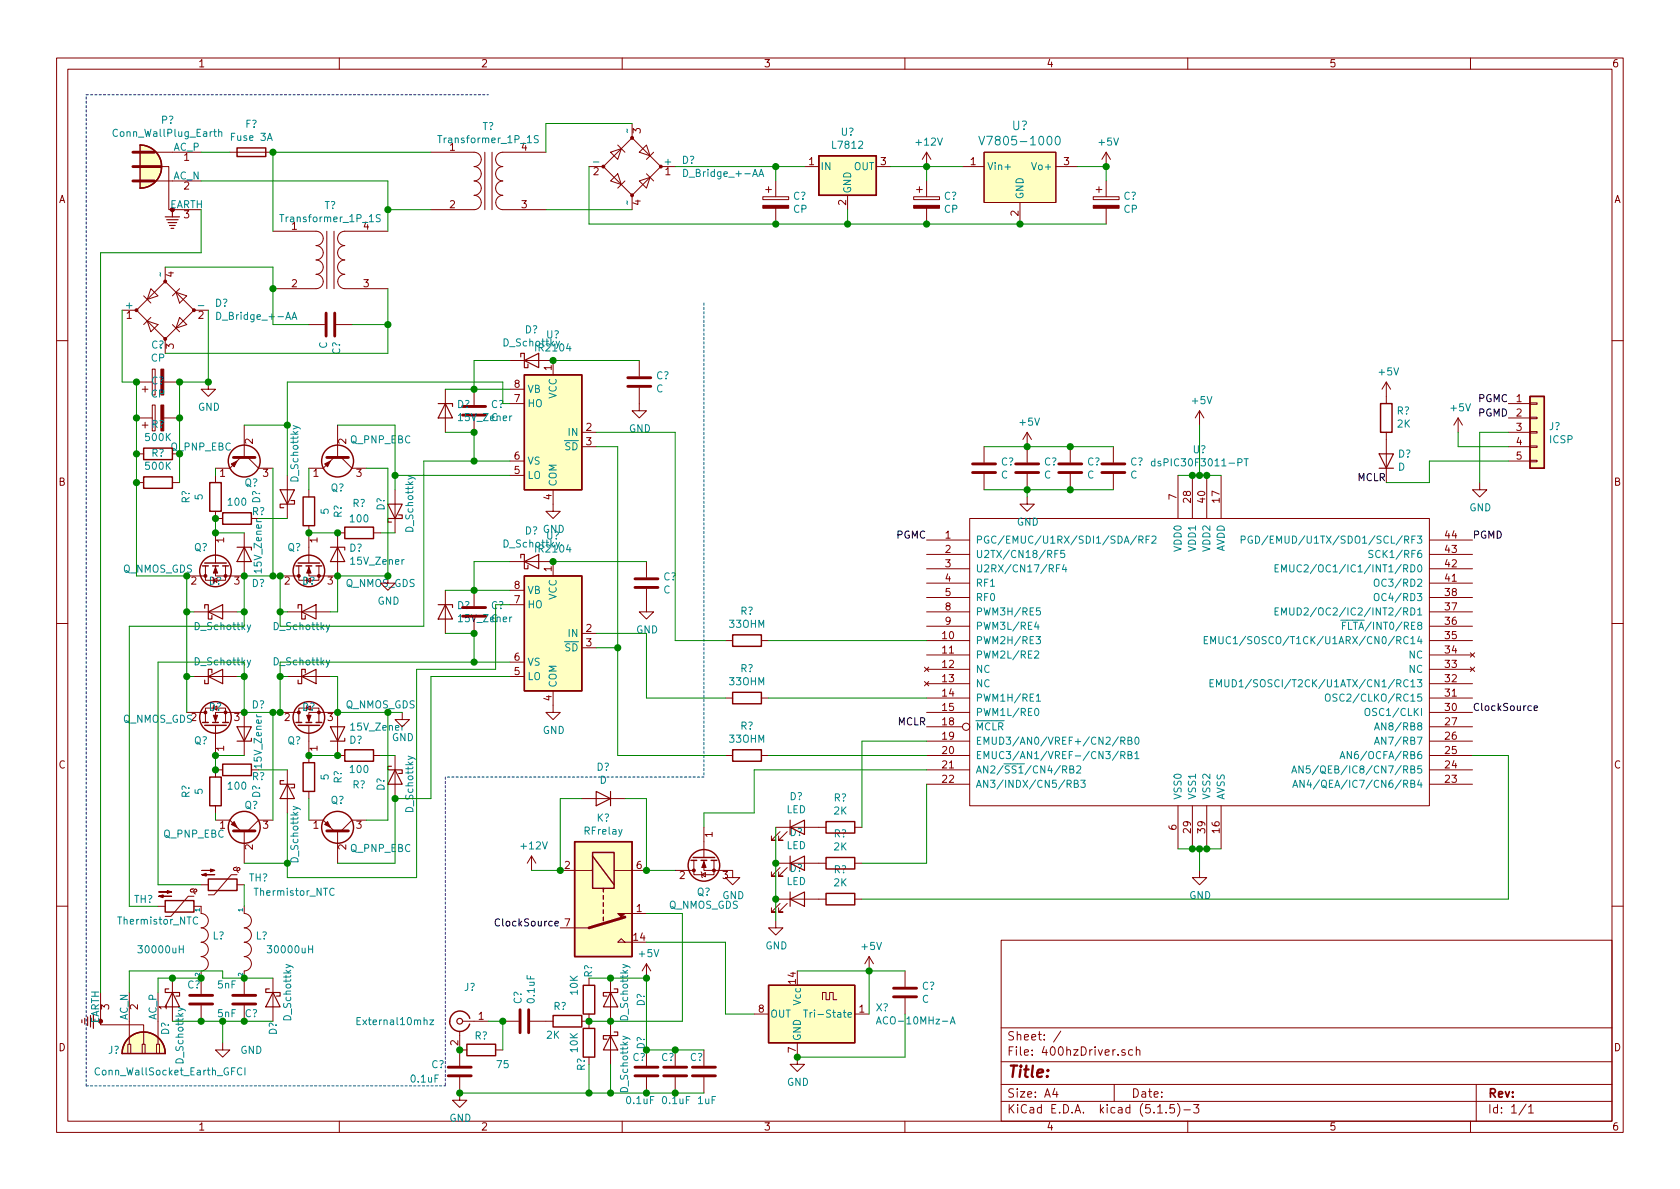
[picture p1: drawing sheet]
<svg xmlns="http://www.w3.org/2000/svg" width="297mm" height="210mm" viewBox="0 0 297 210" stroke-linecap="round" stroke-linejoin="round" font-family="sans-serif">
<defs><g id="words">
<text font-size="2.8" fill="#840000" x="178" y="190.5">Title:</text>
<g font-size="2.1" fill="#008484">
<text x="178.9" y="23">U?</text>
<text x="174.6" y="25.7">V7805-1000</text>
</g>
<g font-size="2.1" fill="#840000">
<text x="178" y="184">Sheet: /</text>
<text x="178" y="186.7">File: 400hzDriver.sch</text>
<text x="178" y="196.9">KiCad E.D.A. kicad (5.1.5)-3</text>
<text x="178" y="194.1">Size: A4</text>
<text x="200" y="194.1">Date:</text>
<text x="263" y="194.1">Rev:</text>
<text x="263" y="196.9">Id: 1/1</text>
</g>
<g font-size="1.8" fill="#840000">
<text x="35" y="11.9">1</text>
<text x="85" y="11.9">2</text>
<text x="135" y="11.9">3</text>
<text x="185" y="11.9">4</text>
<text x="235" y="11.9">5</text>
<text x="285" y="11.9">6</text>
<text x="113.3" y="23.6" transform="rotate(-90 113.3 23.6)">3</text>
<text x="32.5" y="28.4">1</text>
<text x="79.5" y="26.7">1</text>
<text x="143" y="29.2">1</text>
<text x="155.7" y="29.2">3</text>
<text x="171.6" y="29.2">1</text>
<text x="188.1" y="29.2">3</text>
<text x="10.4" y="35.9">A</text>
<text x="32.5" y="33.5">2</text>
<text x="104.9" y="31">2</text>
<text x="117.6" y="31">1</text>
<text x="285.4" y="35.9">A</text>
<text x="32.5" y="38.6">3</text>
<text x="51.6" y="40.6">1</text>
<text x="79.5" y="36.8">2</text>
<text x="92.2" y="36.8">3</text>
<text x="113.3" y="36.3" transform="rotate(-90 113.3 36.3)">4</text>
<text x="149.6" y="36.3" transform="rotate(-90 149.6 36.3)">2</text>
<text x="180.1" y="38.2" transform="rotate(-90 180.1 38.2)">2</text>
<text x="30.7" y="49" transform="rotate(-90 30.7 49)">4</text>
<text x="51.6" y="50.8">2</text>
<text x="64.3" y="50.8">3</text>
<text x="22.4" y="56.4">1</text>
<text x="35.1" y="56.4">2</text>
<text x="30.7" y="61.7" transform="rotate(-90 30.7 61.7)">3</text>
<text x="97.5" y="65.5" transform="rotate(-90 97.5 65.5)">1</text>
<text x="91" y="71.1">7</text>
<text x="91" y="68.6">8</text>
<text x="268.1" y="71.1">1</text>
<text x="103.7" y="76.2">2</text>
<text x="268.1" y="73.7">2</text>
<text x="268.1" y="76.2">3</text>
<text x="30.2" y="79.7">Q_PNP_EBC</text>
<text x="44.7" y="78.5" transform="rotate(-90 44.7 78.5)">2</text>
<text x="61.2" y="78.5" transform="rotate(-90 61.2 78.5)">2</text>
<text x="91" y="83.8">5</text>
<text x="91" y="81.3">6</text>
<text x="103.7" y="78.7">3</text>
<text x="268.1" y="78.7">4</text>
<text x="268.1" y="81.3">5</text>
<text x="10.4" y="85.9">B</text>
<text x="38.9" y="84.3">1</text>
<text x="46.5" y="84.3">3</text>
<text x="55.4" y="84.3">1</text>
<text x="63" y="84.3">3</text>
<text x="97.5" y="88.4" transform="rotate(-90 97.5 88.4)">4</text>
<text x="208" y="88.4" transform="rotate(-90 208 88.4)">7</text>
<text x="210.6" y="88.8" transform="rotate(-90 210.6 88.8)">28</text>
<text x="213.1" y="88.8" transform="rotate(-90 213.1 88.8)">40</text>
<text x="215.6" y="88.8" transform="rotate(-90 215.6 88.8)">17</text>
<text x="285.4" y="85.9">B</text>
<text x="39.6" y="96" transform="rotate(-90 39.6 96)">1</text>
<text x="56.1" y="96" transform="rotate(-90 56.1 96)">1</text>
<text x="167.2" y="95.2">1</text>
<text x="255.6" y="95.2">44</text>
<text x="97.5" y="101.1" transform="rotate(-90 97.5 101.1)">1</text>
<text x="167.2" y="97.8">2</text>
<text x="167.2" y="100.3">3</text>
<text x="255.6" y="100.3">42</text>
<text x="255.6" y="97.8">43</text>
<text x="33.8" y="103.4">2</text>
<text x="36.9" y="103.4">D?</text>
<text x="41.4" y="103.4">3</text>
<text x="50.3" y="103.4">2</text>
<text x="57.9" y="103.4">3</text>
<text x="91" y="106.7">7</text>
<text x="91" y="104.1">8</text>
<text x="167.2" y="102.9">4</text>
<text x="167.2" y="105.4">5</text>
<text x="167.2" y="107.9">8</text>
<text x="255.6" y="102.9">41</text>
<text x="255.6" y="107.9">37</text>
<text x="255.6" y="105.4">38</text>
<text x="103.7" y="111.8">2</text>
<text x="166.7" y="113">10</text>
<text x="167.2" y="110.5">9</text>
<text x="255.6" y="113">35</text>
<text x="255.6" y="110.5">36</text>
<text x="91" y="119.4">5</text>
<text x="91" y="116.8">6</text>
<text x="103.7" y="114.3">3</text>
<text x="166.7" y="115.6">11</text>
<text x="166.7" y="118.1">12</text>
<text x="255.6" y="118.1">33</text>
<text x="255.6" y="115.6">34</text>
<text x="97.5" y="123.9" transform="rotate(-90 97.5 123.9)">4</text>
<text x="166.7" y="120.6">13</text>
<text x="166.7" y="123.2">14</text>
<text x="166.7" y="125.7">15</text>
<text x="255.6" y="125.7">30</text>
<text x="255.6" y="123.2">31</text>
<text x="255.6" y="120.6">32</text>
<text x="41.4" y="127.5">3</text>
<text x="50.3" y="127.5">2</text>
<text x="57.9" y="127.5">3</text>
<text x="166.7" y="128.3">18</text>
<text x="166.7" y="130.8">19</text>
<text x="255.6" y="130.8">26</text>
<text x="255.6" y="128.3">27</text>
<text x="10.4" y="135.9">C</text>
<text x="39.6" y="132.8" transform="rotate(-90 39.6 132.8)">1</text>
<text x="56.1" y="132.8" transform="rotate(-90 56.1 132.8)">1</text>
<text x="166.7" y="133.3">20</text>
<text x="166.7" y="135.9">21</text>
<text x="255.6" y="135.9">24</text>
<text x="255.6" y="133.3">25</text>
<text x="285.4" y="135.9">C</text>
<text x="166.7" y="138.4">22</text>
<text x="255.6" y="138.4">23</text>
<text x="38.9" y="146.6">1</text>
<text x="46.5" y="146.6">3</text>
<text x="55.4" y="146.6">1</text>
<text x="63" y="146.6">3</text>
<text x="126" y="148.1" transform="rotate(-90 126 148.1)">1</text>
<text x="139.6" y="147.8">D?</text>
<text x="208" y="146.8" transform="rotate(-90 208 146.8)">6</text>
<text x="210.6" y="147.3" transform="rotate(-90 210.6 147.3)">29</text>
<text x="213.1" y="147.3" transform="rotate(-90 213.1 147.3)">39</text>
<text x="215.6" y="147.3" transform="rotate(-90 215.6 147.3)">16</text>
<text x="44.7" y="150.3" transform="rotate(-90 44.7 150.3)">2</text>
<text x="61.2" y="150.3" transform="rotate(-90 61.2 150.3)">2</text>
<text x="99.8" y="153.7">2</text>
<text x="112.5" y="153.7">6</text>
<text x="120.2" y="155.4">2</text>
<text x="127.8" y="155.4">3</text>
<text x="139.6" y="154.2">D?</text>
<text x="112.5" y="161.3">1</text>
<text x="99.8" y="163.8">7</text>
<text x="112.1" y="166.4">14</text>
<text x="140.7" y="173.9" transform="rotate(-90 140.7 173.9)">14</text>
<text x="19.3" y="178.5" transform="rotate(-90 19.3 178.5)">3</text>
<text x="24.4" y="178.5" transform="rotate(-90 24.4 178.5)">2</text>
<text x="29.5" y="178.5" transform="rotate(-90 29.5 178.5)">1</text>
<text x="134.1" y="179.1">8</text>
<text x="151.9" y="179.1">1</text>
<text x="10.4" y="185.9">D</text>
<text x="81" y="184.9" transform="rotate(-90 81 184.9)">2</text>
<text x="84.6" y="180.3">1</text>
<text x="285.4" y="185.9">D</text>
<text x="140.7" y="186.2" transform="rotate(-90 140.7 186.2)">7</text>
<text x="35" y="199.9">1</text>
<text x="85" y="199.9">2</text>
<text x="135" y="199.9">3</text>
<text x="185" y="199.9">4</text>
<text x="235" y="199.9">5</text>
<text x="285" y="199.9">6</text>
</g>
<g font-size="1.8" fill="#008484">
<text x="28.5" y="21.9">P?</text>
<text x="43.4" y="22.6">F?</text>
<text x="85.3" y="23">T?</text>
<text x="148.7" y="24">U?</text>
<text x="20.4" y="24.2">Conn_WallPlug_Earth</text>
<text x="30.7" y="26.7">AC_P</text>
<text x="41" y="24.9">Fuse 3A</text>
<text x="78" y="25.3">Transformer_1P_1S</text>
<text x="92.2" y="26.7">4</text>
<text x="105.1" y="29.2">-</text>
<text x="117.6" y="29.2">+</text>
<text x="120.6" y="29">D?</text>
<text x="147.4" y="26.3">L7812</text>
<text x="162.1" y="25.7">+12V</text>
<text x="194.4" y="25.7">+5V</text>
<text x="30.6" y="31.7">AC_N</text>
<text x="121.4" y="31.3">D_Bridge_+-AA</text>
<text x="140.2" y="35.3">C?</text>
<text x="145" y="30.1">IN</text>
<text x="150.5" y="34.3" transform="rotate(-90 150.5 34.3)">GND</text>
<text x="151" y="30.1">OUT</text>
<text x="166.9" y="35.3">C?</text>
<text x="174.5" y="30.1">Vin+</text>
<text x="181" y="35.3" transform="rotate(-90 181 35.3)">GND</text>
<text x="182.9" y="30.1">Vo+</text>
<text x="198.7" y="35.3">C?</text>
<text x="30" y="36.8">EARTH</text>
<text x="50.1" y="39.3">Transformer_1P_1S</text>
<text x="57.4" y="37">T?</text>
<text x="64.3" y="40.6">4</text>
<text x="140.3" y="37.6">CP</text>
<text x="167" y="37.6">CP</text>
<text x="198.7" y="37.6">CP</text>
<text x="22.4" y="54.6">+</text>
<text x="35.3" y="54.6">-</text>
<text x="38" y="54.2">D?</text>
<text x="38.8" y="56.6">D_Bridge_+-AA</text>
<text x="92.8" y="58.9">D?</text>
<text x="96.6" y="59.8">U?</text>
<text x="26.7" y="64">CP</text>
<text x="26.7" y="61.6">C?</text>
<text x="57.8" y="61.7" transform="rotate(-90 57.8 61.7)">C</text>
<text x="60.1" y="62.7" transform="rotate(-90 60.1 62.7)">C?</text>
<text x="89.1" y="61.3">D_Schottky</text>
<text x="94.9" y="62.1">IR2104</text>
<text x="26.7" y="70.3">CP</text>
<text x="26.7" y="68">C?</text>
<text x="93.2" y="69.5">VB</text>
<text x="98.4" y="70.5" transform="rotate(-90 98.4 70.5)">VCC</text>
<text x="116" y="67.1">C?</text>
<text x="116" y="69.4">C</text>
<text x="210.9" y="71.5">+5V</text>
<text x="243.9" y="66.4">+5V</text>
<text x="25.8" y="78">500K</text>
<text x="26.8" y="75.7">R?</text>
<text x="35" y="72.6">GND</text>
<text x="80.8" y="72.2">D?</text>
<text x="81.3" y="74.5">15V_Zener</text>
<text x="86.8" y="72.2">C?</text>
<text x="86.8" y="74.5">C</text>
<text x="93.2" y="72">HO</text>
<text x="100.6" y="77.1">IN</text>
<text x="111.2" y="76.4">GND</text>
<text x="180.4" y="75.3">+5V</text>
<text x="247" y="73.3">R?</text>
<text x="247.1" y="75.6">2K</text>
<text x="256.6" y="72.7">+5V</text>
<text x="273.9" y="76.1">J?</text>
<text x="25.8" y="83.1">500K</text>
<text x="26.8" y="80.8">R?</text>
<text x="62" y="78.4">Q_PNP_EBC</text>
<text x="93.2" y="82.2">VS</text>
<text x="99.9" y="79.6">SD</text>
<text x="177" y="82.3">C?</text>
<text x="184.6" y="82.3">C?</text>
<text x="192.2" y="82.3">C?</text>
<text x="199.8" y="82.3">C?</text>
<text x="204.7" y="82.5">dsPIC30F3011-PT</text>
<text x="210.9" y="80.2">U?</text>
<text x="247.2" y="80.9">D?</text>
<text x="247.2" y="83.2">D</text>
<text x="274" y="78.4">ICSP</text>
<text x="33.5" y="89" transform="rotate(-90 33.5 89)">R?</text>
<text x="35.8" y="88.4" transform="rotate(-90 35.8 88.4)">5</text>
<text x="40.4" y="89.4">100</text>
<text x="43.2" y="86">Q?</text>
<text x="46" y="89" transform="rotate(-90 46 89)">D?</text>
<text x="52.8" y="85.1" transform="rotate(-90 52.8 85.1)">D_Schottky</text>
<text x="58.5" y="86.9">Q?</text>
<text x="62.3" y="89.7">R?</text>
<text x="93.2" y="84.7">LO</text>
<text x="98.4" y="86.1" transform="rotate(-90 98.4 86.1)">COM</text>
<text x="177" y="84.6">C</text>
<text x="184.6" y="84.6">C</text>
<text x="192.2" y="84.6">C</text>
<text x="199.8" y="84.6">C</text>
<text x="44.6" y="91.1">R?</text>
<text x="58.1" y="90.9" transform="rotate(-90 58.1 90.9)">5</text>
<text x="60.4" y="91.6" transform="rotate(-90 60.4 91.6)">R?</text>
<text x="62" y="92.4">100</text>
<text x="68" y="90.3" transform="rotate(-90 68 90.3)">D?</text>
<text x="73.1" y="94" transform="rotate(-90 73.1 94)">D_Schottky</text>
<text x="92.8" y="94.5">D? GND</text>
<text x="96.6" y="95.4">U?</text>
<text x="179.8" y="93">GND</text>
<text x="259.8" y="90.4">GND</text>
<text x="21.7" y="101.3">Q_NMOS_GDS</text>
<text x="34.3" y="97.5">Q?</text>
<text x="46.3" y="101.1" transform="rotate(-90 46.3 101.1)">15V_Zener</text>
<text x="50.8" y="97.5">Q?</text>
<text x="61.8" y="97.6">D?</text>
<text x="62.2" y="99.9">15V_Zener</text>
<text x="89.1" y="96.8">D_Schottky</text>
<text x="94.9" y="97.7">IR2104</text>
<text x="172.5" y="96.1">PGC/EMUC/U1RX/SDI1/SDA/RF2</text>
<text x="172.5" y="98.7">U2TX/CN18/RF5</text>
<text x="172.5" y="101.2">U2RX/CN17/RF4</text>
<text x="208.9" y="97.4" transform="rotate(-90 208.9 97.4)">VDD0</text>
<text x="211.5" y="97.4" transform="rotate(-90 211.5 97.4)">VDD1</text>
<text x="214" y="97.4" transform="rotate(-90 214 97.4)">VDD2</text>
<text x="216.5" y="97.7" transform="rotate(-90 216.5 97.7)">AVDD</text>
<text x="224" y="96.1">PGD/EMUD/U1TX/SDO1/SCL/RF3</text>
<text x="229.8" y="101.2">EMUC2/OC1/IC1/INT1/RD0</text>
<text x="243.2" y="98.7">SCK1/RF6</text>
<text x="44.5" y="103.8">D?</text>
<text x="53.4" y="103.4">D?</text>
<text x="61.1" y="103.8">Q_NMOS_GDS</text>
<text x="66.8" y="106.9">GND</text>
<text x="80.8" y="107.7">D?</text>
<text x="86.8" y="107.7">C?</text>
<text x="93.2" y="107.6">HO</text>
<text x="93.2" y="105">VB</text>
<text x="98.4" y="106.1" transform="rotate(-90 98.4 106.1)">VCC</text>
<text x="117.3" y="102.6">C?</text>
<text x="117.3" y="104.9">C</text>
<text x="172.5" y="103.8">RF1</text>
<text x="172.5" y="106.3">RF0</text>
<text x="244" y="103.8">OC3/RD2</text>
<text x="244" y="106.3">OC4/RD3</text>
<text x="34.5" y="111.4">D_Schottky</text>
<text x="48.5" y="111.4">D_Schottky</text>
<text x="81.3" y="110">15V_Zener</text>
<text x="86.8" y="110">C</text>
<text x="100.6" y="112.6">IN</text>
<text x="112.5" y="112">GND</text>
<text x="129" y="111">33OHM</text>
<text x="130.9" y="108.7">R?</text>
<text x="172.5" y="108.8">PWM3H/RE5</text>
<text x="172.5" y="111.4">PWM3L/RE4</text>
<text x="172.5" y="113.9">PWM2H/RE3</text>
<text x="218" y="113.9">EMUC1/SOSCO/T1CK/U1ARX/CN0/RC14</text>
<text x="229.8" y="108.8">EMUD2/OC2/IC2/INT2/RD1</text>
<text x="238.9" y="111.4">FLTA/INT0/RE8</text>
<text x="34.5" y="117.6">D_Schottky</text>
<text x="48.5" y="117.6">D_Schottky</text>
<text x="93.2" y="117.7">VS</text>
<text x="99.9" y="115.2">SD</text>
<text x="130.9" y="118.9">R?</text>
<text x="172.5" y="116.5">PWM2L/RE2</text>
<text x="172.5" y="119">NC</text>
<text x="249.1" y="119">NC</text>
<text x="249.1" y="116.5">NC</text>
<text x="36.9" y="125.7">D?</text>
<text x="44.5" y="125.3">D?</text>
<text x="53.4" y="125.7">D?</text>
<text x="93.2" y="120.3">LO</text>
<text x="98.4" y="121.7" transform="rotate(-90 98.4 121.7)">COM</text>
<text x="129" y="121.2">33OHM</text>
<text x="172.5" y="121.5">NC</text>
<text x="172.5" y="124.1">PWM1H/RE1</text>
<text x="219.1" y="121.5">EMUD1/SOSCI/T2CK/U1ATX/CN1/RC13</text>
<text x="236.4" y="124.1">OSC2/CLKO/RC15</text>
<text x="21.7" y="127.8">Q_NMOS_GDS2</text>
<text x="34.3" y="131.6">Q?</text>
<text x="50.8" y="131.6">Q?</text>
<text x="61.8" y="131.5">D?</text>
<text x="62.2" y="129.2">15V_Zener</text>
<text x="69.3" y="131.1">GND</text>
<text x="96" y="129.8">GND</text>
<text x="129" y="131.3">33OHM</text>
<text x="130.9" y="129">R?</text>
<text x="172.5" y="126.6">PWM1L/RE0</text>
<text x="172.5" y="129.2">MCLR</text>
<text x="172.5" y="131.7">EMUD3/AN0/VREF+/CN2/RB0</text>
<text x="242.3" y="126.6">OSC1/CLKI</text>
<text x="244.1" y="131.7">AN7/RB7</text>
<text x="244.1" y="129.2">AN8/RB8</text>
<text x="44.6" y="138">R?</text>
<text x="46.3" y="135.6" transform="rotate(-90 46.3 135.6)">15V_Zener</text>
<text x="58.1" y="137.9" transform="rotate(-90 58.1 137.9)">5</text>
<text x="62" y="136.7">100</text>
<text x="105.5" y="136.3">D?</text>
<text x="172.5" y="134.2">EMUC3/AN1/VREF-/CN3/RB1</text>
<text x="172.5" y="136.8">AN2/SS1/CN4/RB2</text>
<text x="232.5" y="136.8">AN5/QEB/IC8/CN7/RB5</text>
<text x="238.6" y="134.2">AN6/OCFA/RB6</text>
<text x="33.5" y="141.1" transform="rotate(-90 33.5 141.1)">R?</text>
<text x="35.8" y="140.4" transform="rotate(-90 35.8 140.4)">5</text>
<text x="40.4" y="139.6">100</text>
<text x="43.2" y="143">Q?</text>
<text x="46" y="141.1" transform="rotate(-90 46 141.1)">D?</text>
<text x="58.5" y="142.2">Q?</text>
<text x="60.4" y="138.6" transform="rotate(-90 60.4 138.6)">R?</text>
<text x="62.3" y="139.4">R?</text>
<text x="68" y="139.8" transform="rotate(-90 68 139.8)">D?</text>
<text x="73.1" y="143.5" transform="rotate(-90 73.1 143.5)">D_Schottky</text>
<text x="106" y="138.6">D</text>
<text x="139" y="143.8">LED</text>
<text x="139.6" y="141.5">D?</text>
<text x="147.4" y="141.7">R?</text>
<text x="172.5" y="139.3">AN3/INDX/CN5/RB3</text>
<text x="208.9" y="141.5" transform="rotate(-90 208.9 141.5)">VSS0</text>
<text x="211.5" y="141.5" transform="rotate(-90 211.5 141.5)">VSS1</text>
<text x="214" y="141.5" transform="rotate(-90 214 141.5)">VSS2</text>
<text x="216.5" y="141.5" transform="rotate(-90 216.5 141.5)">AVSS</text>
<text x="232.5" y="139.3">AN4/QEA/IC7/CN6/RB4</text>
<text x="28.9" y="148.1">Q_PNP_EBC</text>
<text x="103.5" y="147.6">RFrelay</text>
<text x="105.5" y="145.3">K?</text>
<text x="147.4" y="148.1">R?</text>
<text x="147.5" y="144">2K</text>
<text x="44" y="155.9">TH?</text>
<text x="52.8" y="152.4" transform="rotate(-90 52.8 152.4)">D_Schottky</text>
<text x="62" y="150.7">Q_PNP_EBC</text>
<text x="92.3" y="150.2">+12V</text>
<text x="139" y="150.2">LED</text>
<text x="147.4" y="154.4">R?</text>
<text x="147.5" y="150.4">2K</text>
<text x="23.7" y="159.7">TH?</text>
<text x="45.1" y="158.4">Thermistor_NTC</text>
<text x="118.2" y="160.7">Q_NMOS_GDS</text>
<text x="123.2" y="158.4">Q?</text>
<text x="127.7" y="159">GND</text>
<text x="139" y="156.5">LED</text>
<text x="147.5" y="156.7">2K</text>
<text x="210.3" y="159">GND</text>
<text x="21" y="163.5">Thermistor_NTC</text>
<text x="37.6" y="166.1">L?</text>
<text x="45.2" y="166.1">L?</text>
<text x="135.3" y="167.9">GND</text>
<text x="152.5" y="168">+5V</text>
<text x="24.8" y="168.6">30000uH</text>
<text x="47.7" y="168.6">30000uH</text>
<text x="104.7" y="172.9" transform="rotate(-90 104.7 172.9)">R?</text>
<text x="113.1" y="169.3">+5V</text>
<text x="33.1" y="174.8">C?</text>
<text x="38.5" y="174.8">5nF</text>
<text x="38.5" y="179.9">5nF</text>
<text x="43.3" y="179.9">C?</text>
<text x="82.1" y="175.2">J?</text>
<text x="92.2" y="177.6" transform="rotate(-90 92.2 177.6)">C?</text>
<text x="94.5" y="177.3" transform="rotate(-90 94.5 177.3)">0.1uF</text>
<text x="97.9" y="178.6">R?</text>
<text x="102.2" y="175.9" transform="rotate(-90 102.2 175.9)">10K</text>
<text x="114" y="177.9" transform="rotate(-90 114 177.9)">D?</text>
<text x="136.1" y="180">OUT</text>
<text x="141.6" y="177.6" transform="rotate(-90 141.6 177.6)">Vcc</text>
<text x="143.7" y="180">Tri-State</text>
<text x="154.9" y="178.8">X?</text>
<text x="163" y="175">C?</text>
<text x="163" y="177.3">C</text>
<text x="17.5" y="181.1" transform="rotate(-90 17.5 181.1)">EARTH</text>
<text x="22.6" y="180.5" transform="rotate(-90 22.6 180.5)">AC_N</text>
<text x="27.7" y="180.4" transform="rotate(-90 27.7 180.4)">AC_P</text>
<text x="29.9" y="183" transform="rotate(-90 29.9 183)">D?</text>
<text x="48.9" y="183" transform="rotate(-90 48.9 183)">D?</text>
<text x="51.5" y="180.4" transform="rotate(-90 51.5 180.4)">D_Schottky</text>
<text x="63.6" y="181.3">External10mhz</text>
<text x="83.9" y="183.8">R?</text>
<text x="96.7" y="183.7">2K</text>
<text x="111" y="180.4" transform="rotate(-90 111 180.4)">D_Schottky</text>
<text x="114" y="185.6" transform="rotate(-90 114 185.6)">D?</text>
<text x="141.6" y="184.1" transform="rotate(-90 141.6 184.1)">GND</text>
<text x="155.9" y="181.1">ACO-10MHz-A</text>
<text x="17.3" y="190.2">Conn_WallSocket_Earth_GFCI</text>
<text x="19.1" y="186.4">J?</text>
<text x="32.4" y="188" transform="rotate(-90 32.4 188)">D_Schottky</text>
<text x="42.5" y="186.4">GND</text>
<text x="72.8" y="191.4">0.1uF</text>
<text x="76.3" y="188.9">C?</text>
<text x="87.9" y="188.9">75</text>
<text x="102.2" y="186" transform="rotate(-90 102.2 186)">10K</text>
<text x="103.4" y="189.4" transform="rotate(-90 103.4 189.4)">R?</text>
<text x="111.8" y="187.6">C?</text>
<text x="116.9" y="187.6">C?</text>
<text x="122" y="187.6">C?</text>
<text x="110.9" y="195.2">0.1uF</text>
<text x="111" y="193.1" transform="rotate(-90 111 193.1)">D_Schottky</text>
<text x="117.2" y="195.2">0.1uF</text>
<text x="123.4" y="195.2">1uF</text>
<text x="139.1" y="192">GND</text>
<text x="79.5" y="198.4">GND</text>
</g>
<g font-size="1.8">
<text x="261.4" y="71.1">PGMC</text>
<text x="261.4" y="73.7">PGMD</text>
<text x="240" y="85.1">MCLR</text>
<text x="158.5" y="95.2">PGMC</text>
<text x="260.3" y="95.2">PGMD</text>
<text x="260.3" y="125.7">ClockSource</text>
<text x="158.7" y="128.3">MCLR</text>
<text x="88.2" y="163.8">ClockSource</text>
</g>
<text font-size="1.8" fill="#008400" x="61.1" y="125.3">Q_NMOS_GDS</text>
<g font-size="1.1" fill="#008484">
<text x="35.3" y="161.2" transform="rotate(-90 35.3 161.2)">1</text>
<text x="43" y="161.2" transform="rotate(-90 43 161.2)">1</text>
<text x="35.3" y="172.6" transform="rotate(-90 35.3 172.6)">2</text>
<text x="43" y="172.6" transform="rotate(-90 43 172.6)">2</text>
</g>
</g></defs>
<g fill="none" stroke="#840000" stroke-width=".18">
<path d="M10 10.3h277v189.9h-277zM12 12.2h273v186.1h-273zM60 10.3v1.9M110 10.3v1.9M160 10.3v1.9M210 10.3v1.9M260 10.3v1.9M23.5 29.5h6.3v7.6h5.8M27.3 26.9h8.3M27.3 32h8.3M40.6 26.9h7.7M76.2 26.9h7.6a1.27 1.27 0 0 1 1.3 1.3 1.27 1.27 0 0 1-1.3 1.3 1.27 1.27 0 0 1 1.3 1.2 1.27 1.27 0 0 1-1.3 1.3 1.27 1.27 0 0 1 1.3 1.3 1.27 1.27 0 0 1-1.3 1.2 1.27 1.27 0 0 1 1.3 1.3 1.27 1.27 0 0 1-1.3 1.3h-7.6"/>
<path d="M85.7 26.9v10.2M87 26.9v10.2M96.5 26.9h-7.6a1.27 1.27 0 0 0-1.3 1.3 1.27 1.27 0 0 0 1.3 1.3 1.27 1.27 0 0 0-1.3 1.2 1.27 1.27 0 0 0 1.3 1.3 1.27 1.27 0 0 0-1.3 1.3 1.27 1.27 0 0 0 1.3 1.2 1.27 1.27 0 0 0-1.2 1.3 1.27 1.27 0 0 0 1.2 1.3h7.6M104.1 29.5h2.6M107.9 26.9l2-.6-.7 1.9zM107.9 32l1.3-1.3 .7 1.9zM109.2 25.6l1.3 1.3M110.5 32l-1.3 1.3M111.8 24.4l5 5.1-5 5-5.1-5zM111.8 21.8v2.6M111.8 34.5v2.6M113 26.9l1.3-1.3 .6 2z"/>
<path d="M113 32l1.9-.6-.6 1.9zM114.3 30.7l1.3 1.3M115.6 26.9l-1.3 1.3M116.8 29.5h2.6M134.9 34.8h4.5v.5h-4.5zM135.4 33.5h1M135.9 33v1M137.2 32v2.8M137.2 36.8v2.8M142.2 29.5h2.6M149.9 34.5v2.6M154.9 29.5h2.6"/>
<path d="M161.5 34.8h4.6v.5h-4.6zM162.1 33.5h1M162.6 33v1M163.8 26.9l-.7 1.3M163.8 26.9v2.6M163.8 32v2.8M163.8 36.8v2.8M163.8 26.9l.8 1.3M170.2 29.5h3.8M174 26.9h12.7v8.9h-12.7zM180.3 35.8v3.8M186.7 29.5h3.8"/>
<path d="M193.3 34.8h4.6v.5h-4.6zM193.8 33.5h1M194.3 33v1M195.6 26.9l-.8 1.3M195.6 26.9v2.6M195.6 32v2.8M195.6 36.8v2.8M195.6 26.9l.7 1.3M21.6 54.9h2.5M25.4 52.3l1.3 1.3M26 56.8l1.9 .6-1.2 1.3zM26.7 51l1.2 1.3-1.9 .7z"/>
<path d="M26.7 56.1l-1.3 1.3M29.2 49.8l5.1 5.1-5.1 5-5.1-5zM29.2 47.2v2.6M29.2 59.9v2.6M30.5 57.4l1.2 1.3M31.1 51.7l1.9 .6-1.3 1.3zM31.7 56.1l1.3 1.3-1.9 .6zM31.7 51l-1.2 1.3M34.3 54.9h2.5M48.3 40.9h7.6a1.27 1.27 0 0 1 1.2 1.3 1.27 1.27 0 0 1-1.2 1.2 1.27 1.27 0 0 1 1.2 1.3 1.27 1.27 0 0 1-1.2 1.3 1.27 1.27 0 0 1 1.2 1.2 1.27 1.27 0 0 1-1.2 1.3 1.27 1.27 0 0 1 1.2 1.3 1.27 1.27 0 0 1-1.2 1.2h-7.6M54.6 57.4h2.8M57.8 40.9v10.1"/>
<path d="M59.1 40.9v10.1M59.4 57.4h2.8M68.6 40.9h-7.6a1.27 1.27 0 0 0-1.3 1.3 1.27 1.27 0 0 0 1.3 1.2 1.27 1.27 0 0 0-1.3 1.3 1.27 1.27 0 0 0 1.3 1.3 1.27 1.27 0 0 0-1.3 1.2 1.27 1.27 0 0 0 1.3 1.3 1.27 1.27 0 0 0-1.3 1.3 1.27 1.27 0 0 0 1.3 1.2h7.6M10 60.2h2M24.1 67.6h2.8M24.1 73.9h2.8M25.1 68.8h1.1M25.1 75.2h1.1M25.7 68.3v1M25.7 74.7v1M26.9 65.3h.5v4.5h-.5zM26.9 71.6h.5v4.6h-.5z"/>
<path d="M29 67.6h2.7M29 73.9h2.7M36.8 67.6v1.2h1.3l-1.3 1.3-1.2-1.3h1.2M43.2 75.2v5.7M59.7 75.2v5.7M78.7 68.8v7.6M83.8 68.8v2.8M83.8 73.7v2.7M90.2 68.8h2.5M90.2 63.7h7.6v2.6M90.2 71.4h2.5M102.9 76.4h2.5"/>
<path d="M102.9 79h2.5M113 68.6v4h1.3l-1.3 1.3-1.2-1.3h1.2M113 63.7v2.8M174 79v2.8M181.6 76.4l-.8 1.3M181.6 76.4v5.4M181.6 76.4l.8 1.3M189.2 79v2.8M196.8 79v2.8M212.1 72.6l-.8 1.3M212.1 72.6v2.6M212.1 72.6l.8 1.3"/>
<path d="M245.1 67.6l-.8 1.2M245.1 67.6v3.8M245.1 76.4v8.9M245.1 67.6l.8 1.2M257.8 73.9l-.8 1.3M257.8 73.9v2.5M257.8 73.9l.8 1.3M266.7 73.9h3.8M266.7 71.4h3.8M266.7 76.4h3.8M266.7 79h3.8M270.5 78.9h1.3v.2h-1.3z"/>
<path d="M270.5 73.8h1.3v.2h-1.3zM270.5 71.2h1.3v.3h-1.3zM270.5 76.3h1.3v.3h-1.3zM285 60.2h2M24.1 85.3h1.3M24.1 80.3h1.3M30.5 85.3h1.2M38.1 90.4v1.3h1.3M38.1 84.1v1.2M38.1 94.2v5.4M42.5 80.9l-1.9 1.9h-2.5M43.2 94.2v7.6h-5.1v-1.7"/>
<path d="M43.8 80.9l1.9 1.9h2.6M50.8 84.1v7.6M54.6 86.6v1.3M54.6 93v6.6M59.1 80.9l-2 1.9h-2.5M60.3 80.9l1.9 1.9h2.6M61 94.2h-1.3v7.6h-5.1v-1.7M66 94.2h1.3M69.8 86.6v7.6M90.2 99.3h7.6v2.5M90.2 81.5h2.5M90.2 84.1h2.5"/>
<path d="M97.8 86.6v3.8h1.3l-1.3 1.3-1.3-1.3h1.3M114.3 99.3v2.8M163.8 95.5h7.6M163.8 98h7.6M171.4 91.7h81.3v50.8h-81.3zM174 83.8v2.8M181.6 87.9v1.2h1.3l-1.3 1.3-1.3-1.3h1.3M181.6 83.8v2.8M189.2 83.8v2.8M196.8 83.8v2.8M208.3 84.1v7.6M210.8 84.1v7.6"/>
<path d="M213.4 84.1v7.6M215.9 84.1v7.6M252.7 95.5h7.6M252.7 98h7.6M261.6 85.3v1.3h1.3l-1.3 1.3-1.3-1.3h1.3M266.7 81.5h3.8M270.5 81.4h1.3v.3h-1.3zM10 110.3h2M33 101.8h3.3M34.3 108.2h7.6M34.3 119.6h7.6M36.3 100.1v2.5h3.6v-2.5"/>
<path d="M49.5 101.8h3.3M50.8 108.2h7.6M50.8 119.6h7.6M52.8 100.1v2.5h3.6v-2.5M68.6 101.8v1.3h1.2l-1.2 1.3-1.3-1.3h1.3M78.7 104.4v7.6M83.8 104.4v2.8M83.8 109.2v2.8M90.2 119.6h2.5M90.2 117.1h2.5M90.2 106.9h2.5M90.2 104.4h2.5"/>
<path d="M102.9 112h2.5M102.9 114.5h2.5M114.3 104.1v4.1h1.3l-1.3 1.3-1.3-1.3h1.3M128.3 113.3h1.2M134.6 113.3h1.3M163.4 118l.8 .7M163.8 113.3h7.6M163.8 100.6h7.6M163.8 103.1h7.6M163.8 105.7h7.6M163.8 108.2h7.6M163.8 110.7h7.6"/>
<path d="M163.8 115.8h7.6M163.8 118.4h7.6M164.2 118l-.8 .7M252.7 113.3h7.6M252.7 100.6h7.6M252.7 103.1h7.6M252.7 105.7h7.6M252.7 108.2h7.6M252.7 110.7h7.6M252.7 115.8h7.6M252.7 118.4h7.6M260 118l.7 .7"/>
<path d="M260 115.4l.7 .8M260.7 118l-.7 .7M260.7 115.4l-.7 .8M285 110.3h2M33 126h3.3M36.3 127.8v-2.6h3.6v2.6M38.1 127.8v-1.8h5.1v7.6M38.1 128.3v5.3M39.4 136.1h-1.3v1.3M49.5 126h3.3M50.8 136.1v7.7M52.8 127.8v-2.6h3.6v2.6"/>
<path d="M54.6 127.8v-1.8h5.1v7.6h1.3M54.6 128.3v6.6M54.6 139.9v1.3M66 133.6h1.3M69.8 133.6v7.6M71.1 126v1.2h1.3l-1.3 1.3-1.3-1.3h1.3M97.8 122.2v3.8h1.3l-1.3 1.2-1.3-1.2h1.3M128.3 123.4h1.2M128.3 133.6h1.2M134.6 123.4h1.3M134.6 133.6h1.3M163.4 120.5l.8 .8"/>
<path d="M163.8 123.4h7.6M163.8 133.6h7.6M163.8 126h7.6M163.8 136.1h7.6M163.8 138.7h7.6M163.8 120.9h7.6M163.8 131.1h7.6M163.8 128.5h6.4M164.2 120.5l-.8 .8M252.7 123.4h7.6M252.7 133.6h7.6M252.7 126h7.6"/>
<path d="M252.7 136.1h7.6M252.7 138.7h7.6M252.7 120.9h7.6M252.7 131.1h7.6M252.7 128.5h7.6M34.2 157.1l-.2 .1h-.2l-.1 .4 .1 .1h.8l.2-.1-.1-.4h-.3l-.1 .3v.4l.2 .2M34.3 158.5h-1l-3.1 3.5h-1M35.6 156.5h1.2M38.1 145h2.5l1.9 1.9M38.1 142.5v1.3M41.8 153.3l-.1 .1h-.3l-.1 .3 .2 .2h.7l.2-.2-.1-.3h-.3l-.1 .3 .1 .4 .2 .2M41.9 154.7h-1l-3.1 3.5h-1"/>
<path d="M41.9 156.5h1.3M43.2 146.9v5.7M48.3 145h-2.6l-1.9 1.9M54.6 145h2.5l2 1.9M59.7 146.9v5.7M64.8 145h-2.6l-1.9 1.9M94 151.4l-.8 1.2M94 151.4v2.5M94 151.4l.7 1.2M99.1 153.9h5.7M102.9 141.2h7.6M108.6 153.9h5.7"/>
<path d="M119.4 153.9h3.3M122.7 152.1v2.6h3.5v-2.6M124 154.2l.1 .1v.8l.1 .1M124.1 154.7l.6-.4v.8zM124.5 152.1v1.8h5v1.3h1.3l-1.3 1.3-1.2-1.3h1.2M124.5 146.3v5.3M137.2 159h8.8M137.2 152.6h2.5M137.2 146.3h2.5M137.9 159.8l-1.5 1.5h.8h-.8v-.8M137.9 153.4l-1.5 1.5h.8h-.8v-.7M137.9 147.1l-1.5 1.5h.8h-.8v-.8"/>
<path d="M139.2 159.8l-1.5 1.5h.7h-.7v-.8M139.2 153.4l-1.5 1.5h.7h-.7v-.7M139.2 147.1l-1.5 1.5h.7h-.7v-.8M142.2 152.6h3.8M142.2 146.3h3.8M151.1 159h1.3M151.1 152.6h1.3M151.1 146.3h1.3M208.3 142.5v7.6M210.8 142.5v7.6M212.1 153.9v1.3h1.3l-1.3 1.3-1.3-1.3h1.3M213.4 142.5v7.6"/>
<path d="M215.9 142.5v7.6M10 160.2h2M17.8 175.5v5.7h7.6v3.5M22.9 175.5v9.2M27.9 175.5v9.2M27.9 160.3h1.3M30.5 173v7.6M34.3 160.3h1.3v1.2a1.27 1.27 0 0 1 1.2 1.3 1.27 1.27 0 0 1-1.2 1.3 1.27 1.27 0 0 1 1.2 1.2 1.27 1.27 0 0 1-1.2 1.3 1.27 1.27 0 0 1 1.2 1.3 1.27 1.27 0 0 1-1.2 1.3 1.27 1.27 0 0 1 1.2 1.2 1.27 1.27 0 0 1-1.2 1.3v4.1M35.6 177.8v2.8M43.2 160.3v1.2a1.27 1.27 0 0 1 1.2 1.3 1.27 1.27 0 0 1-1.2 1.3 1.27 1.27 0 0 1 1.2 1.2 1.27 1.27 0 0 1-1.2 1.3 1.27 1.27 0 0 1 1.2 1.3 1.27 1.27 0 0 1-1.2 1.3 1.27 1.27 0 0 1 1.2 1.2 1.27 1.27 0 0 1-1.2 1.3v4.1M43.2 177.8v2.8M48.3 173v7.6"/>
<path d="M99.1 164.1h5M104.1 173v1.2M104.1 179.3v2.6M107.9 173v15.2M110.5 166.6l-.6-.6-.7 .6h2.6M111.8 161.5h2.5M114.3 170.4v2.6M114.3 170.4l-.8 1.3M114.3 170.4l.8 1.3M133.3 179.3h2.6M137.2 162.8v1.3h1.2l-1.2 1.2-1.3-1.2h1.3M145.4 176.8v-1.3h.6v1.3h.7v-1.3h.6v1.3h.7"/>
<path d="M151.1 179.3h2.6M153.7 169.2l-.8 1.2M153.7 169.2v2.5M153.7 169.2l.7 1.2M160 171.7v2.8M160 176.5v2.8M177 166.3h108v32h-108zM285 160.2h2M22.6 184.7h.5v1.6h-.5zM25.1 184.7h.6v1.6h-.6zM27.7 184.7h.5v1.6h-.5zM39.4 184.4v1.3h1.2l-1.2 1.2-1.3-1.2h1.3"/>
<path d="M60 198.3v1.9M81.3 190.5v4.1h1.2l-1.2 1.2-1.3-1.2h1.3M81.3 182.4v6.1M81.3 185.7h1.2M81.8 180.6h4.6M87.6 185.7h1.3M88.9 180.6h2.8M93.7 180.6h4.1M102.9 180.6h1.2M104.1 186.9v1.3M110 198.3v1.9M114.3 185.7v2.8"/>
<path d="M114.3 190.5v2.8M119.4 185.7v2.8M119.4 190.5v2.8M124.5 185.7v2.8M124.5 190.5v2.8M141 184.4v3.8h1.2l-1.2 1.3-1.3-1.3h1.3M160 198.3v1.9M177 194.8h108M177 191.8h108M177 187.8h108M177 181.8h108M186.5 192.5l-.4 1h1"/>
<path d="M186.8 193v1M187.6 182.3l-1.3 2M197 191.8v3M198.9 185.7a.37 .37 0 0 0-.6 .1l.1 .2 .5 .2 .1 .1-.2 .3-.5-.1M200.3 185.7l-.5-.1-.3 .3 .1 .6 .2 .1 .5-.1M200.9 185.7h.1a.37 .37 0 0 1 .5 .1v.8M200.9 185.1v1.5M204.7 196.8h.8M206.2 196.7v.1M207.6 195.3h-.7l-.1 .7 .2-.1 .5 .1 .2 .2-.1 .5-.2 .1-.6-.1M208.2 195.1a1.71 1.71 0 0 1 0 2.3M209.3 196.3h1.2"/>
<path d="M210 198.3v1.9M211 195.3h1l-.5 .6 .4 .1v.7l-.2 .1-.7-.1M260 198.3v1.9M261 191.8v6.5M269.8 195.2l-1.2 2M270.3 195.8l.4-.5v1.5M270.3 196.8h.8"/>
<circle cx="170.8" cy="128.5" r=".63"/>
</g>
<g fill="none" stroke="#840000" stroke-width=".25">
<path d="M24.8 25.6a3.8 3.8 0 0 1 3.8 3.9 3.8 3.8 0 0 1-3.8 3.8zM41.9 26.2h5.1v1.5h-5.1zM144.8 27.6h10.1v6.9h-10.1zM25.4 79.2h5.1v2.1h-5.1zM92.7 66.3h10.2v20.3h-10.2zM244.1 71.4h2v5h-2zM270.5 70.1h2.5v12.7h-2.5zM25.4 84.3h5.1v2.1h-5.1zM36.2 99.6h3.8M37.1 85.3h2v5.1h-2zM39.4 90.7h5v2h-5zM52.7 99.6h3.8"/>
<path d="M53.6 87.9h2v5.1h-2zM61 93.2h5v2h-5zM35.8 100.1h1M37.6 100.1h1M39.4 100.1h1M52.3 100.1h1M54.1 100.1h1M55.9 100.1h1M92.7 101.8h10.2v20.4h-10.2zM129.5 112.3h5.1v2h-5.1zM35.8 127.8h1M36.2 128.3h3.8"/>
<path d="M37.1 137.4h2v5.1h-2zM37.6 127.8h1M39.4 135.1h5v2.1h-5zM39.4 127.8h1M52.3 127.8h1M52.7 128.3h3.8M53.6 134.9h2v5h-2zM54.1 127.8h1M55.9 127.8h1M61 132.6h5v2h-5zM129.5 122.4h5.1v2.1h-5.1zM129.5 132.6h5.1v2h-5.1z"/>
<path d="M29.2 159.3h5.1v2h-5.1zM36.8 155.4h5.1v2.1h-5.1zM101.6 148.8h10.2v20.4h-10.2zM104.8 150.7h3.8v6.4h-3.8zM104.8 151.4l3.8 5.1M106.7 157.1v.6M106.7 158.4v.6M106.7 159.6v.7M122.2 152.1h1M122.6 151.6h3.8M124 152.1h1M125.7 152.1h1"/>
<path d="M146 158h5.1v2h-5.1zM146 151.6h5.1v2.1h-5.1zM146 145.3h5.1v2h-5.1zM97.8 179.6h5.1v2h-5.1zM103.1 174.2h2.1v5.1h-2.1zM106.7 160.9v.6M106.7 162.2v.6M135.9 174.2h15.2v10.2h-15.2zM22.7 183.6a3.8 3.8 0 0 1 4.2-.8 3.8 3.8 0 0 1 2.3 3.5h-7.6a3.8 3.8 0 0 1 1.1-2.7zM82.5 184.7h5.1v2h-5.1zM83.1 180.1a1.8 1.8 0 0 0-2.8-1 1.8 1.8 0 0 0-.1 2.9 1.8 1.8 0 0 0 2.8-.9M103.1 181.9h2.1v5h-2.1z"/>
<circle cx="43.2" cy="81.5" r="2.82"/>
<circle cx="59.7" cy="81.5" r="2.82"/>
<circle cx="38.1" cy="101" r="2.79"/>
<circle cx="54.6" cy="101" r="2.79"/>
<circle cx="38.1" cy="126.9" r="2.79"/>
<circle cx="54.6" cy="126.9" r="2.79"/>
<circle cx="43.2" cy="146.3" r="2.82"/>
<circle cx="59.7" cy="146.3" r="2.82"/>
<circle cx="124.5" cy="153" r="2.79"/>
</g>
<g fill="none" stroke="#840000" stroke-width=".2">
<path d="M29.2 38.3h2.5M29.5 38.9h2M29.7 39.4h1.5M30 39.9h1M30.5 37.1v1.2M30.2 40.4h.5M77.5 71.4h2.5v.5M78.7 71.4l1.3 2.5h-2.5zM92.1 63.1v-.6h.6v2.5h.6v-.6M92.7 63.7l2.5-1.2v2.5zM41.9 96.8h2.5v.5M43.2 96.8l1.2 2.5h-2.5z"/>
<path d="M49.5 86.6h2.6l-1.3 2.5zM51.4 88.5h.7v.6h-2.6v.7h.7M58.4 96.8h2.6v.5M59.7 96.8l1.3 2.5h-2.6zM68.6 89.1h2.5l-1.3 2.6zM70.5 91.1h.6v.6h-2.5v.6h.6M92.1 98.7v-.7h.6v2.6h.6v-.7M92.7 99.3l2.5-1.3v2.6zM243.8 80.3h2.6l-1.3 2.5zM243.8 82.8h2.6M36.2 107.6v-.7h.6v2.6h.7v-.7M36.8 108.2l2.6-1.3v2.6z"/>
<path d="M36.8 119.6l2.6-1.2v2.5zM37.5 119v-.6h-.7v2.5h-.6v-.6M52.7 107.6v-.7h.6v2.6h.7v-.7M53.3 108.2l2.6-1.3v2.6zM53.3 119.6l2.6-1.2v2.5zM54 119v-.6h-.7v2.5h-.6v-.6M77.5 106.9h2.5v.5M78.7 106.9l1.3 2.6h-2.5zM41.9 128.5h2.5l-1.2 2.6zM44.4 130.6v.5h-2.5M50.2 138h-.7v.7h2.6v.6h-.7M50.8 138.7l1.3 2.5h-2.6z"/>
<path d="M58.4 128.5h2.6l-1.3 2.6zM61 130.6v.5h-2.6M69.2 135.5h-.6v.6h2.5v.7h-.6M69.8 136.1l1.3 2.6h-2.5zM105.4 139.9l2.5 1.3-2.5 1.3zM107.9 139.9v2.6M139.7 159l2.5-1.3v2.6zM139.7 152.6l2.5-1.2v2.5zM139.7 146.3l2.5-1.3v2.6zM139.7 145v2.6M139.7 151.4v2.5M139.7 157.7v2.6"/>
<path d="M15.5 179.8v1.6M16 179.6v2M16.5 179.3v2.6M29.8 174.9h-.6v.6h2.5v.6h-.6M30.5 175.5l1.2 2.5h-2.5zM47.6 174.9h-.6v.6h2.5v.6h-.6M48.3 175.5l1.2 2.5h-2.5zM107.9 175.5l1.3 2.5h-2.5zM108.6 174.9h.6v.6h-2.5v.6h.6M14.5 180.3v.5M15 180.1v1M107.9 183.1l1.3 2.6h-2.5z"/>
<path d="M108.6 182.5h.6v.6h-2.5v.7h.6"/>
<circle cx="81.3" cy="180.6" r=".51"/>
</g>
<g fill="none" stroke="#840000" stroke-width=".51">
<path d="M23.5 32h3.8M23.5 29.5h4.9M23.5 26.9h3.8M57.7 55.4v4M59.2 55.4v4M81.8 73.4h4.1M81.8 71.9h4.1M111 68.3h4.1M111 66.8h4.1M41.3 80.9h3.8M57.8 80.9h3.8M172 83.6h4"/>
<path d="M172 82h4M179.6 83.6h4M179.6 82h4M187.2 83.6h4.1M187.2 82h4.1M194.8 83.6h4.1M194.8 82h4.1M81.8 109h4.1M81.8 107.4h4.1M112.3 103.9h4M112.3 102.4h4M41.3 146.9h3.8"/>
<path d="M57.8 146.9h3.8M33.5 176h4.1M33.5 177.5h4.1M41.1 176h4.1M41.1 177.5h4.1M91.9 178.6v4M93.5 178.6v4M110.5 162.2l-6.4 1.9M158 176.3h4.1M158 174.7h4.1M79.2 190.2h4.1M79.2 188.7h4.1"/>
<path d="M112.3 190.2h4M112.3 188.7h4M117.3 190.2h4.1M117.3 188.7h4.1M122.4 190.2h4.1M122.4 188.7h4.1"/>
</g>
<g fill="none" stroke="#008484" stroke-width=".18">
<path d="M38.7 23.4l.2-.1h.3v.8M38.7 22.9v1.2M49.5 37.9h.7M67.2 38l-.4-.1-.2 .2v.4l.6 .2v.3l-.2 .2h-.5M77.4 24h.7M95.2 24h-.5l-.2 .1 .1 .4 .5 .3 .1 .2-.3 .2h-.4M110.8 22.8l.1 .6M110.8 35.5l.1 .6M120.9 29.9a.64 .64 0 0 1 .7 .7 .64 .64 0 0 1-.7 .6zM134.2 31.2l.4-1.3 .4 1.3M134.3 30.9h.6M173.1 24.1l.5 1.5 .5-1.5"/>
<path d="M177.7 29.5h1M186.7 24.2l.2-.1a.82 .82 0 0 1 .6 .6 .82 .82 0 0 1-.3 .8l-.1 .1a.84 .84 0 0 1-.4-1.4zM28.3 48.2l.1 .6M38.3 55.2a.64 .64 0 0 1 .7 .6 .64 .64 0 0 1-.7 .7zM51.6 56.5l.4-1.3 .5 1.3M51.7 56.1h.6M51.8 75.3l1.2 .4 .1 .2M72.2 84.1l1.1 .5 .1 .2M186.5 97.9h.4M187.1 97.3h-.6v1.3M187.4 99.9h-.6v1.2M188.1 99.8l-.3 .9h.8"/>
<path d="M188.2 97.3h-.6l-.1 .6 .5-.1 .3 .3v.3l-.3 .2-.5-.1M201 94.7l-1.1 1.7M201.4 95.4h.6l.1-.2-.1-.3-.1-.1h-.5v1.3M201.7 95.4l.4 .7M202.6 95.4h.5M203.3 94.8h-.7v1.3M203.7 94.9l.5-.1 .2 .3-.1 .2-.7 .8h.8M204.2 81.6h-.4l-.2 .2 .1 .5h.5M219.5 95.4h.6v-.5l-.2-.1h-.4v1.3M220 81.1h.7M220.3 81.1v1.3M221.4 94.9a.59 .59 0 0 0-.8 .5 .59 .59 0 0 0 .8 .6v-.5h-.2"/>
<path d="M222 94.8a.64 .64 0 0 1 .7 .6 .64 .64 0 0 1-.7 .7zM224.2 94.7l-1.1 1.7M226 99.9h-.5v1.2h.5M228 99.9v1l.3 .2h.4l.1-.2v-1M230.1 100a.6 .6 0 0 0-.8 .4 .6 .6 0 0 0 .5 .7l.3-.1M242.7 97.4l-.5-.1-.1 .2v.3l.5 .3 .1 .3-.2 .2-.5-.1M44.3 110.5l-.4 1.2-.2 .1M44.3 116.7l-.4 1.2-.2 .1M58.3 110.5l-.4 1.2-.2 .1M58.3 116.7l-.4 1.2-.2 .1M182.9 115.2l.5-.1 .3 .4-.8 .9h.8M183.2 112.6h.8l-.5 .4 .4 .2 .1 .4-.3 .2-.5-.1"/>
<path d="M183.2 110l-.3 .9h.8M183.5 110.5v.8M183.9 107.5h-.6l-.1 .6 .5-.1 .3 .2v.3l-.3 .3-.5-.2M186.8 100.5h.4M188.4 100.3v.8M212.9 113.2h.4M213.5 112.6h-.6v1.2h.6M214.1 113.8v-1.2l.4 .9 .4-.9v1.2M215.5 112.6v1l.3 .2h.3l.2-.2v-1M217.6 112.7a.6 .6 0 0 0-.9 .4 .6 .6 0 0 0 .6 .7l.3-.1M225.5 100.5h.4M225.5 108.1h.4"/>
<path d="M226 107.5h-.5v1.3h.5M226.6 101.1v-1.2l.4 .9 .4-.9v1.2M226.6 108.8v-1.3l.4 .9 .4-.9v1.3M228 107.5v1l.3 .3 .4-.1 .1-.2v-1M237.1 109.7h2.1M237.4 110.6h.4M237.9 110h-.5v1.3M238.4 110v1.3h.6M243 102.6a.45 .45 0 0 1 .8 0 .88 .88 0 0 1-.3 1.1l-.3-.1a1.07 1.07 0 0 1-.2-1zM243 105.1a.45 .45 0 0 1 .8 0 .88 .88 0 0 1-.3 1.1h-.3a1.07 1.07 0 0 1-.2-1.1zM72.2 133.7l1.1 .4 .1 .2M183.1 125.4l.1-.1a.67 .67 0 0 1 .5 .6 .67 .67 0 0 1-.5 .6l-.2-.2-.1-.2z"/>
<path d="M183.2 123.1l.4-.4v1.3M183.2 124h.8M187.9 136.1l.6-.1 .1-.1-.1-.3-.1-.2h-.5v1.3M188.2 136.1l.4 .6M188.7 138.6h.6l.1-.2-.1-.3-.1-.1h-.5v1.2M189 138.6l.4 .6M189.2 136h.5l.1-.4-.6-.2v1.3h.4l.3-.2v-.2l-.3-.3M189.9 138.6l.6-.1 .1-.4-.7-.1v1.2h.5l.3-.2v-.2l-.3-.2M190.4 135.6l.5-.2 .2 .4-.1 .2-.7 .7h.8M191.1 138h.8l-.4 .4 .3 .2v.6h-.5l-.2-.1M197.7 132.8l-1 1.7M197.7 130.3l-1 1.6"/>
<path d="M198.2 133.5h.6l.1-.2-.1-.3-.1-.1h-.5v1.3M198.2 131h.6l.1-.2-.1-.3-.1-.2h-.5v1.3M198.5 133.5l.4 .7M198.5 131l.4 .6M199.4 133.5l.6-.1 .1-.2v-.2l-.7-.1v1.3h.5l.3-.3v-.2l-.3-.2M199.4 131l.6-.1 .1-.2v-.2l-.7-.2v1.3h.5l.3-.2v-.2l-.3-.2M200.7 133.2l.3-.3v1.3M200.7 134.2h.7M200.8 130.5l.2-.2a.69 .69 0 0 1 .4 .7 .69 .69 0 0 1-.4 .6l-.2-.1-.1-.4zM213.9 120.8h.5M214.6 120.2h-.7v1.3h.7M215.1 121.5v-1.3l.4 .9 .5-.9v1.3"/>
<path d="M216.6 120.2v1l.2 .3h.2l.3-.3v-1M217.9 120.2a.64 .64 0 0 1 .7 .6 .64 .64 0 0 1-.7 .7zM228.4 136.7l.4-1.3 .5 1.3M228.5 136.3h.6M228.6 139.2l.4-1.2 .4 1.2M228.7 138.9h.6M230.4 135.4v1.3l-.7-1.3v1.3M230.6 138v1.2l-.8-1.2v1.2M231.4 137.9l-.3 .9h.8M231.6 135.4h-.6l-.1 .6 .5-.1 .3 .3v.3l-.3 .2-.5-.1M231.7 138.4v.8M234.4 122.9l.1-.1a.42 .42 0 0 1 .6 .1 .88 .88 0 0 1-.2 1.1l-.4-.1a1.07 1.07 0 0 1-.1-1z"/>
<path d="M236.4 122.8l-.5-.1-.2 .2v.3l.6 .3 .1 .3-.3 .2-.4-.1M236.9 134.2l.5-1.3 .4 1.3M237.1 133.8h.6M241.4 125.4a.45 .45 0 0 1 .7 0 .88 .88 0 0 1-.2 1.1h-.4a1.07 1.07 0 0 1-.1-1.1zM243 131.6l.5-1.3 .4 1.3M243 129.1l.5-1.3 .4 1.3M243.2 131.3h.6M243.2 128.7h.6M51.8 142.6l1.2 .4 .1 .2M59.1 157.2a.6 .6 0 0 0-.9 .4 .6 .6 0 0 0 .6 .7l.3-.1M31.5 178.1l1.2 .5 .1 .2M35 162.3a.6 .6 0 0 0-.9 .4 .6 .6 0 0 0 .6 .7l.3-.1"/>
<path d="M50.6 170.5l1.1 .5 .1 .1M63.7 179.9h-.6v1.3h.6M110.1 170.5l1.2 .5 .1 .1M142.1 178.6h.7M142.4 178.6v1.3M42.7 188.9a.6 .6 0 0 0-.8 .5 .6 .6 0 0 0 .6 .7l.2-.1M43.3 188.8v1.3M63.1 180.5h.5M76 180.4h.7l-.7 .8h.7M110.1 183.2l1.2 .5 .1 .1M155 181.1l.4-1.3 .4 1.3M155.1 180.7h.6"/>
<path d="M168 181.1l.5-1.3 .4 1.3M168.1 180.7h.7"/>
</g>
<g fill="#840000" stroke="#840000" stroke-width=".18">
<path d="M40.9 82l1-.5-.5 1z"/>
<path d="M57.4 82l1-.5-.5 1z"/>
<path d="M28.4 65.3h.6v4.5h-.6z"/>
<path d="M28.4 71.6h.6v4.6h-.6z"/>
<path d="M38.1 100.3l.4 1h-.8z"/>
<path d="M54.6 100.3l.4 1h-.8z"/>
<path d="M124.5 152.4l.3 1h-.7z"/>
<path d="M109.2 161.5h2.6h-1.3l-.6 .7z"/>
<path d="M35.7 153.9h2.3l-.8 .3v-.5l.8 .2z"/>
<path d="M35.7 154.7l.7-.3v.5l-.7-.2h2.3z"/>
<path d="M28.1 157.7h2.3l-.8 .3v-.5l.8 .2z"/>
<path d="M28.1 158.5l.7-.3v.5l-.7-.2h2.3z"/>
<path d="M37.7 126.5h.8l-.4 1z"/>
<path d="M54.2 126.5h.8l-.4 1z"/>
<path d="M193.3 36.3h4.6v.5h-4.6z"/>
<path d="M161.5 36.3h4.6v.5h-4.6z"/>
<path d="M134.9 36.3h4.5v.5h-4.5z"/>
<path d="M40.9 145.8l.5-.5 .5 1z"/>
<path d="M57.4 145.8l.5-.5 .5 1z"/>
<circle cx="34.3" cy="54.9" r=".25"/>
<circle cx="29.2" cy="49.8" r=".25"/>
<circle cx="29.2" cy="59.9" r=".25"/>
<circle cx="24.1" cy="54.9" r=".25"/>
<circle cx="39.9" cy="101.8" r=".25"/>
<circle cx="36.3" cy="101.8" r=".25"/>
<circle cx="56.4" cy="101.8" r=".25"/>
<circle cx="52.8" cy="101.8" r=".25"/>
<circle cx="126.2" cy="153.9" r=".25"/>
<circle cx="122.7" cy="153.9" r=".25"/>
<circle cx="39.9" cy="126" r=".25"/>
<circle cx="36.3" cy="126" r=".25"/>
<circle cx="56.4" cy="126" r=".25"/>
<circle cx="52.8" cy="126" r=".25"/>
<circle cx="106.7" cy="29.5" r=".25"/>
<circle cx="111.8" cy="34.5" r=".25"/>
<circle cx="111.8" cy="24.4" r=".25"/>
<circle cx="116.8" cy="29.5" r=".25"/>
</g>
<g fill="#ffffc2" stroke="#ffffc2" stroke-width=".18">
<path d="M135.9 174.2h15.2v10.2h-15.2z"/>
<path d="M24.8 25.6a3.8 3.8 0 0 1 3.8 3.9 3.8 3.8 0 0 1-3.8 3.8z"/>
<path d="M101.6 148.8h10.2v20.4h-10.2z"/>
<path d="M22.7 183.6a3.8 3.8 0 0 1 4.2-.8 3.8 3.8 0 0 1 2.3 3.5h-7.6a3.8 3.8 0 0 1 1.1-2.7z"/>
<path d="M270.5 70.1h2.5v12.7h-2.5z"/>
<path d="M92.7 66.3h10.2v20.3h-10.2z"/>
<path d="M174 26.9h12.7v8.9h-12.7z"/>
<path d="M92.7 101.8h10.2v20.4h-10.2z"/>
<path d="M144.8 27.6h10.1v6.9h-10.1z"/>
</g>
<path d="M15.2 16.8h71.2M124.5 53.6v83.8M78.7 137.4v54.6M124.5 137.4h-45.8M15.2 192v-175.2M15.2 192h63.5" fill="none" stroke="#0000c2" stroke-width=".18" stroke-dasharray=".4 .4"/>
<g fill="none" stroke="#008400" stroke-width=".18">
<path d="M35.6 32h33v8.9M35.6 37.1v7.6h-17.8v130.8M35.6 26.9h5M68.6 37.1h7.6M76.2 26.9h-27.9v14M96.5 37.1h15.3M104.1 29.5v10.1h91.5M111.8 21.8h-15.3v5.1M119.4 29.5h22.8M137.2 29.5v2.5M149.9 37.1v2.5M157.5 29.5h12.7"/>
<path d="M163.8 29.5v2.5M190.5 29.5h5.1v2.5M21.6 54.9v12.7h2.5v34.2h8.9v24.2M29.2 47.2h19.1v10.2h6.3M36.8 54.9v12.7h-5.1v17.7M62.2 57.4h6.4M68.6 51v11.5h-39.4M43.2 75.2h7.6M59.7 75.2h10.1v11.4M78.7 76.4h5.1v5.1M78.7 68.8h11.5M90.2 71.4h-1.3v-3.8h-38.1v16.5"/>
<path d="M90.2 63.7h-6.4v5.1M97.8 63.7h15.2M105.4 76.4h14v36.9h8.9M105.4 79h3.8v54.6h19.1M174 79h22.8M212.1 75.2v8.9M257.8 76.4v2.6h8.9M266.7 76.4h-5.1v8.9M38.1 82.8v1.3M38.1 91.7v2.5h5.1M45.7 91.7h5.1M48.3 82.8v19"/>
<path d="M54.6 82.8v3.8M54.6 94.2h5.1M64.8 82.8h3.8v19h-8.9v6.4h-1.3M67.3 94.2h2.5M69.8 84.1h20.4M90.2 81.5h-15.3v29.2h-25.4v-8.9h-6.3v8.9h-20.3v49.6h5M90.2 99.3h-6.4v5.1M97.8 99.3h16.5M174 86.6h22.8M181.6 86.6v1.3M208.3 84.1h7.6M266.7 81.5h-14v3.8h-7.6"/>
<path d="M33 108.2h1.3M33 119.6h1.3M41.9 108.2h1.3M41.9 119.6h1.3M49.5 108.2h1.3M49.5 119.6h1.3M58.4 119.6h1.3v6.4h8.9v19h-3.8M78.7 112h5.1v5.1M78.7 104.4h11.5M90.2 117.1h-40.7v8.9h-6.3v-8.9h-15.3v39.4h7.7M90.2 106.9h-2.6v11.5h-13.9v36.8h-22.9v-11.4M90.2 119.6h-14v21.6h-6.4v11.4h-10.1"/>
<path d="M105.4 114.5h3.8M105.4 112h8.9v11.4h14M135.9 113.3h27.9M43.2 133.6h-5.1v2.5M45.7 136.1h5.1M48.3 126v19M54.6 133.6h5.1M67.3 133.6h2.5M135.9 133.6h27.9M135.9 123.4h27.9M163.8 138.7v13.9h-11.4M163.8 136.1h-30.5v7.7h-8.8v2.5"/>
<path d="M163.8 131.1h-11.4v15.2M260.3 133.6h6.4v25.4h-114.3M38.1 143.8v1.2M43.2 152.6h7.6M43.2 156.5v3.8M54.6 141.2v3.8M102.9 141.2h-3.8v12.7h-5.1M110.5 141.2h3.8v12.7h5.1M137.2 146.3v16.5M208.3 150.1h7.6M212.1 150.1v3.8M35.6 173h-7.7v2.5"/>
<path d="M48.3 173h-8.9v-1.3h-16.5v3.8M104.1 173h10.2v12.7h10.2M114.3 161.5h6.3v19.1h-16.5M114.3 166.6h14v12.7h5M141 171.7h19M153.7 171.7v7.6M160 179.3v7.6h-19M30.5 180.6h17.8M39.4 180.6v3.8M81.3 193.3h43.2M86.4 180.6h2.5v5.1M104.1 188.2v5.1"/>
<path d="M107.9 188.2v5.1"/>
</g>
<path d="M271.2 125.2l.7-.1-.1-.2-.4-.1-.2 .2 .1 .6h.5M88.3 162.6a.5 .5 0 0 0-.6 0 .5 .5 0 0 0-.1 .6 .45 .45 0 0 0 .2 .5 .45 .45 0 0 0 .5-.1" fill="none" stroke="#000" stroke-width=".18"/>
<g fill="#008400" stroke="#008400" stroke-width=".25">
<circle cx="104.1" cy="180.6" r=".51"/>
<circle cx="104.1" cy="193.3" r=".51"/>
<circle cx="38.1" cy="91.7" r=".51"/>
<circle cx="108" cy="173" r=".51"/>
<circle cx="163.8" cy="39.6" r=".51"/>
<circle cx="59.7" cy="126" r=".51"/>
<circle cx="83.8" cy="104.4" r=".51"/>
<circle cx="181.6" cy="79" r=".51"/>
<circle cx="108" cy="180.6" r=".51"/>
<circle cx="83.8" cy="68.8" r=".51"/>
<circle cx="43.2" cy="126" r=".51"/>
<circle cx="114.3" cy="185.7" r=".51"/>
<circle cx="119.4" cy="185.7" r=".51"/>
<circle cx="54.6" cy="94.2" r=".51"/>
<circle cx="114.3" cy="173" r=".51"/>
<circle cx="38.1" cy="133.6" r=".51"/>
<circle cx="212.1" cy="150.1" r=".51"/>
<circle cx="35.6" cy="173" r=".51"/>
<circle cx="137.2" cy="29.5" r=".51"/>
<circle cx="35.6" cy="180.6" r=".51"/>
<circle cx="43.2" cy="180.6" r=".51"/>
<circle cx="69.9" cy="84.1" r=".51"/>
<circle cx="30.5" cy="173" r=".51"/>
<circle cx="153.7" cy="171.7" r=".51"/>
<circle cx="83.8" cy="81.5" r=".51"/>
<circle cx="43.2" cy="173" r=".51"/>
<circle cx="50.8" cy="75.2" r=".51"/>
<circle cx="137.2" cy="39.6" r=".51"/>
<circle cx="81.3" cy="193.3" r=".51"/>
<circle cx="149.9" cy="39.6" r=".51"/>
<circle cx="48.3" cy="101.8" r=".51"/>
<circle cx="49.5" cy="126" r=".51"/>
<circle cx="181.6" cy="86.6" r=".51"/>
<circle cx="48.3" cy="26.9" r=".51"/>
<circle cx="39.4" cy="180.6" r=".51"/>
<circle cx="97.8" cy="63.7" r=".51"/>
<circle cx="189.2" cy="86.6" r=".51"/>
<circle cx="97.8" cy="99.3" r=".51"/>
<circle cx="189.2" cy="79" r=".51"/>
<circle cx="38.1" cy="94.2" r=".51"/>
<circle cx="180.3" cy="39.6" r=".51"/>
<circle cx="48.3" cy="51" r=".51"/>
<circle cx="68.6" cy="57.4" r=".51"/>
<circle cx="195.6" cy="29.5" r=".51"/>
<circle cx="33" cy="101.8" r=".51"/>
<circle cx="24.1" cy="85.3" r=".51"/>
<circle cx="36.8" cy="67.6" r=".51"/>
<circle cx="24.1" cy="80.3" r=".51"/>
<circle cx="24.1" cy="73.9" r=".51"/>
<circle cx="31.8" cy="80.3" r=".51"/>
<circle cx="31.8" cy="73.9" r=".51"/>
<circle cx="31.8" cy="67.6" r=".51"/>
<circle cx="24.1" cy="67.6" r=".51"/>
<circle cx="48.3" cy="126" r=".51"/>
<circle cx="137.2" cy="159" r=".51"/>
<circle cx="33" cy="108.2" r=".51"/>
<circle cx="33" cy="119.6" r=".51"/>
<circle cx="68.6" cy="126" r=".51"/>
<circle cx="68.6" cy="101.8" r=".51"/>
<circle cx="69.9" cy="141.2" r=".51"/>
<circle cx="43.2" cy="101.8" r=".51"/>
<circle cx="50.8" cy="152.6" r=".51"/>
<circle cx="59.7" cy="101.8" r=".51"/>
<circle cx="137.2" cy="152.6" r=".51"/>
<circle cx="83.8" cy="117.1" r=".51"/>
<circle cx="49.5" cy="119.6" r=".51"/>
<circle cx="49.5" cy="108.2" r=".51"/>
<circle cx="163.8" cy="29.5" r=".51"/>
<circle cx="107.9" cy="193.3" r=".51"/>
<circle cx="59.7" cy="94.2" r=".51"/>
<circle cx="114.3" cy="153.9" r=".51"/>
<circle cx="141" cy="186.9" r=".51"/>
<circle cx="119.4" cy="193.3" r=".51"/>
<circle cx="83.8" cy="76.4" r=".51"/>
<circle cx="213.4" cy="150.1" r=".51"/>
<circle cx="210.8" cy="150.1" r=".51"/>
<circle cx="83.8" cy="112" r=".51"/>
<circle cx="109.2" cy="114.5" r=".51"/>
<circle cx="59.7" cy="133.6" r=".51"/>
<circle cx="114.3" cy="193.3" r=".51"/>
<circle cx="88.9" cy="180.6" r=".51"/>
<circle cx="54.6" cy="133.6" r=".51"/>
<circle cx="81.3" cy="185.7" r=".51"/>
<circle cx="213.4" cy="84.1" r=".51"/>
<circle cx="49.5" cy="101.8" r=".51"/>
<circle cx="210.8" cy="84.1" r=".51"/>
<circle cx="38.1" cy="136.1" r=".51"/>
<circle cx="212.1" cy="84.1" r=".51"/>
<circle cx="43.2" cy="108.2" r=".51"/>
<circle cx="99.1" cy="153.9" r=".51"/>
<circle cx="43.2" cy="119.6" r=".51"/>
<circle cx="68.6" cy="37.1" r=".51"/>
</g>
<use href="#words"/>
</svg>
